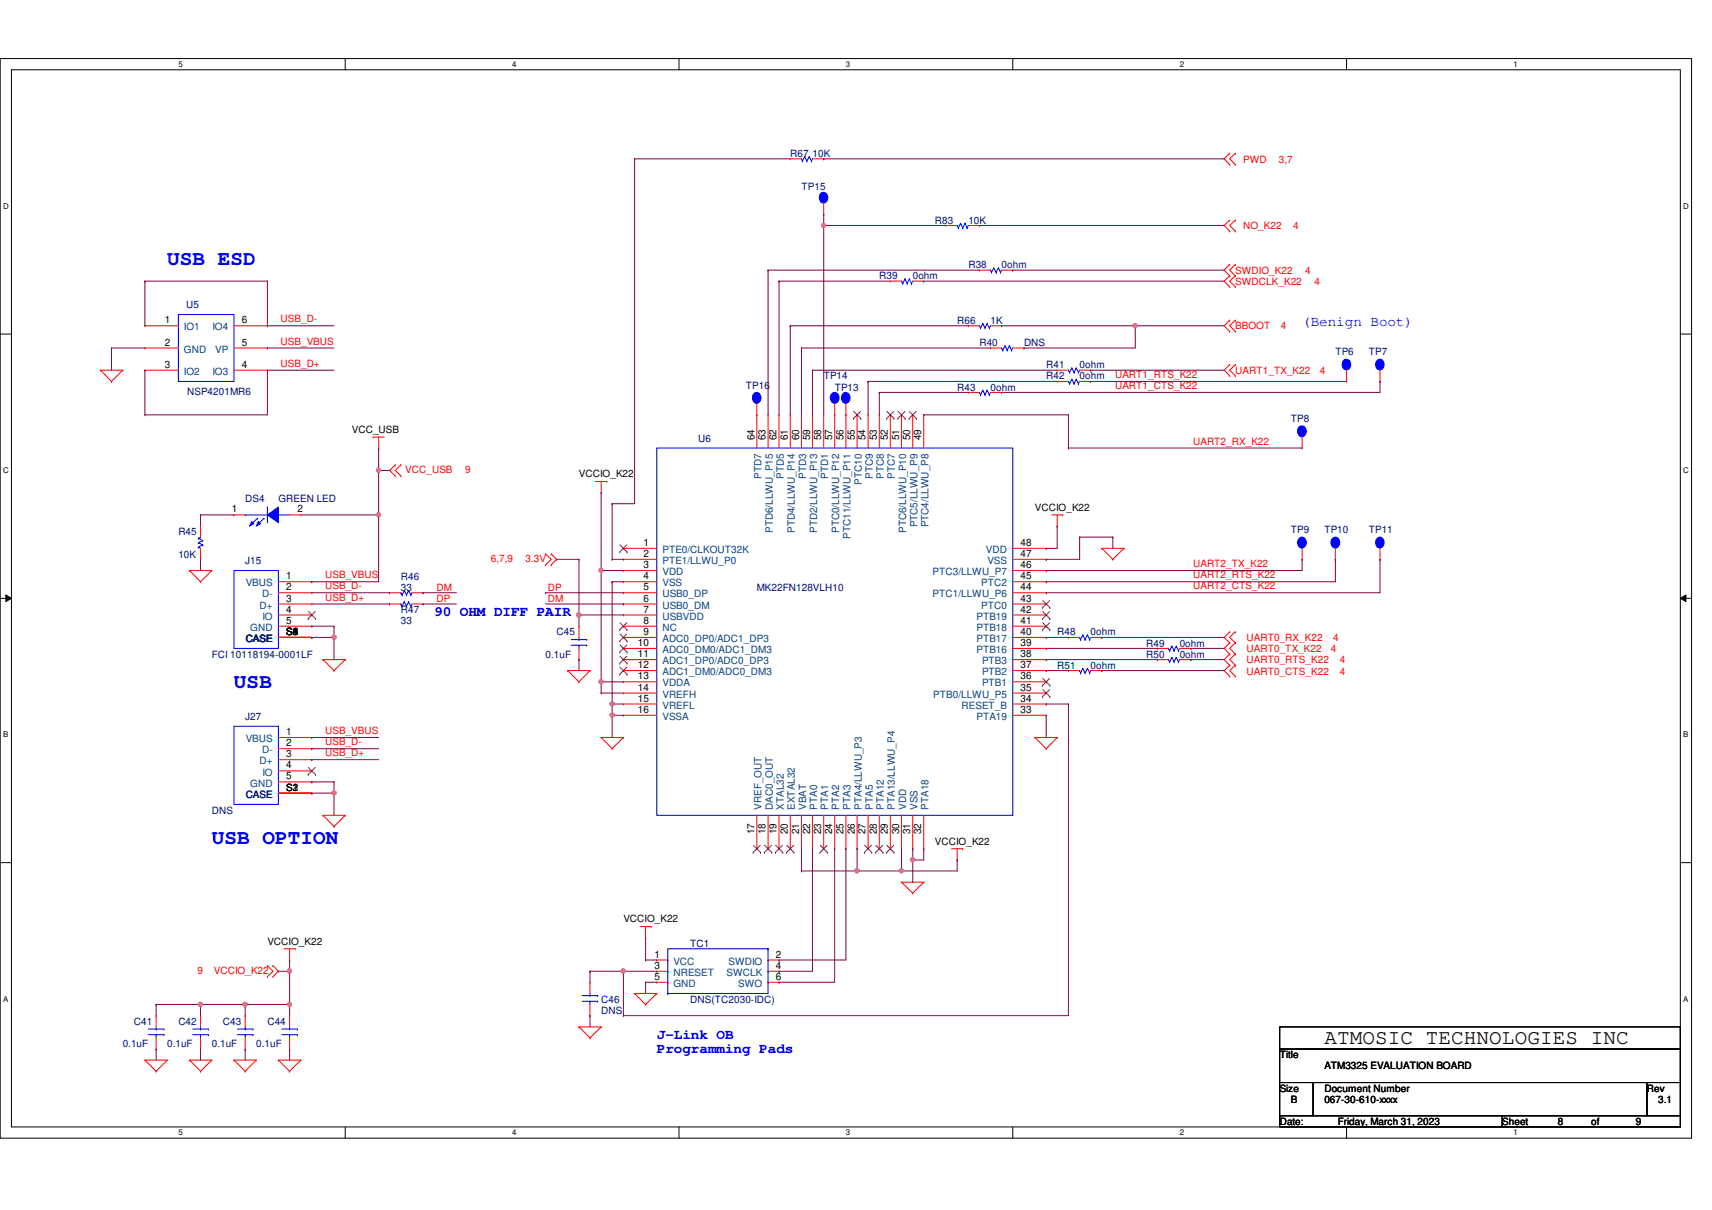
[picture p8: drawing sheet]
<svg xmlns="http://www.w3.org/2000/svg" width="297mm" height="210mm" viewBox="0 0 297 210" stroke-linecap="round" stroke-linejoin="round" font-family="sans-serif">
<defs><g id="words">
<g font-size="3.6" fill="#00f">
<text x="29" y="46">USB ESD</text>
<text x="40.6" y="119.3">USB</text>
<text x="36.7" y="146.4">USB OPTION</text>
</g>
<text font-size="3.6" x="229.8" y="181.1">ATMOSIC TECHNOLOGIES INC</text>
<g font-size="2.5" fill="#00f">
<text x="225.9" y="56.6">(Benign Boot)</text>
<text x="75.4" y="106.8">90 OHM DIFF PAIR</text>
<text x="114" y="180.2">J-Link OB</text>
<text x="114" y="182.7">Programming Pads</text>
</g>
<g font-size="1.7" fill="#00007f">
<text x="137.1" y="27.2">R67 10K</text>
<text x="139.1" y="33">TP15</text>
<text x="162.2" y="38.8">R83</text>
<text x="168" y="38.8">10K</text>
<text x="168" y="46.5">R38</text>
<text x="173.8" y="46.5">0ohm</text>
<text x="32.3" y="53.5">U5</text>
<text x="152.6" y="48.5">R39</text>
<text x="158.4" y="48.5">0ohm</text>
<text x="166.1" y="56.2">R66</text>
<text x="171.9" y="56.2">1K</text>
<text x="142.9" y="65.8">TP14</text>
<text x="169.9" y="60">R40</text>
<text x="177.7" y="60">DNS</text>
<text x="181.5" y="63.9">R41</text>
<text x="181.5" y="65.8">R42</text>
<text x="187.3" y="63.9">0ohm</text>
<text x="187.3" y="65.8">0ohm</text>
<text x="231.7" y="61.6">TP6</text>
<text x="237.5" y="61.6">TP7</text>
<text x="32.5" y="68.5">NSP4201MR6</text>
<text x="129.4" y="67.4">TP16</text>
<text x="144.8" y="67.8">TP13</text>
<text x="166.1" y="67.8">R43</text>
<text x="171.9" y="67.8">0ohm</text>
<text x="121.1" y="76.7">U6</text>
<text x="224" y="73.2">TP8</text>
<text x="42.5" y="87.1">DS4</text>
<text x="48.3" y="87.1">GREEN LED</text>
<text x="30.9" y="92.9">R45</text>
<text x="224" y="92.5">TP9</text>
<text x="229.8" y="92.5">TP10</text>
<text x="237.5" y="92.5">TP11</text>
<text x="30.9" y="96.7">10K</text>
<text x="42.5" y="97.9">J15</text>
<text x="69.6" y="100.6">R46</text>
<text x="69.6" y="102.5">33</text>
<text x="69.6" y="106.4">R47</text>
<text x="131.3" y="102.5">MK22FN128VLH10</text>
<text x="69.6" y="108.3">33</text>
<text x="96.6" y="110.2">C45</text>
<text x="183.4" y="110.2">R48</text>
<text x="189.2" y="110.2">0ohm</text>
<text x="198.9" y="112.2">R49</text>
<text x="204.7" y="112.2">0ohm</text>
<text x="36.7" y="114.1">FCI 10118194-0001LF</text>
<text x="94.7" y="114.1">0.1uF</text>
<text x="183.4" y="116">R51</text>
<text x="189.2" y="116">0ohm</text>
<text x="198.9" y="114.1">R50</text>
<text x="204.7" y="114.1">0ohm</text>
<text x="42.5" y="124.9">J27</text>
<text x="36.7" y="141.1">DNS</text>
<text x="119.8" y="164.3">TC1</text>
<text x="104.3" y="173.9">C46</text>
<text x="119.8" y="173.9">DNS(TC2030-IDC)</text>
<text x="23.2" y="177.8">C41</text>
<text x="30.9" y="177.8">C42</text>
<text x="38.6" y="177.8">C43</text>
<text x="46.4" y="177.8">C44</text>
<text x="104.3" y="175.9">DNS</text>
<text x="21.3" y="181.7">0.1uF</text>
<text x="29" y="181.7">0.1uF</text>
<text x="36.7" y="181.7">0.1uF</text>
<text x="44.4" y="181.7">0.1uF</text>
</g>
<g font-size="1.7" fill="#f00">
<text x="215.7" y="28.2">PWD</text>
<text x="221.9" y="28.2">3,7</text>
<text x="215.7" y="39.8">NO_K22</text>
<text x="224.4" y="39.8">4</text>
<text x="214.3" y="47.5">SWDIO_K22</text>
<text x="226.5" y="47.5">4</text>
<text x="214.3" y="49.4">SWDCLK_K22</text>
<text x="228" y="49.4">4</text>
<text x="48.7" y="55.9">USB_D-</text>
<text x="48.7" y="59.8">USB_VBUS</text>
<text x="214.3" y="57.1">BBOOT</text>
<text x="222.2" y="57.1">4</text>
<text x="48.7" y="63.6">USB_D+</text>
<text x="193.5" y="65.6">UART1_RTS_K22</text>
<text x="214.3" y="64.9">UART1_TX_K22</text>
<text x="229" y="64.9">4</text>
<text x="193.5" y="67.5">UART1_CTS_K22</text>
<text x="207" y="77.1">UART2_RX_K22</text>
<text x="70.3" y="82">VCC_USB</text>
<text x="80.7" y="82">9</text>
<text x="56.4" y="100.3">USB_VBUS</text>
<text x="85.2" y="97.5">6,7,9</text>
<text x="91.2" y="97.5">3.3V</text>
<text x="207" y="98.4">UART2_TX_K22</text>
<text x="207" y="100.3">UART2_RTS_K22</text>
<text x="56.4" y="102.2">USB_D-</text>
<text x="56.4" y="104.2">USB_D+</text>
<text x="75.7" y="102.4">DM</text>
<text x="75.7" y="104.4">DP</text>
<text x="95" y="102.4">DP</text>
<text x="95" y="104.4">DM</text>
<text x="207" y="102.2">UART2_CTS_K22</text>
<text x="216.3" y="111.2">UART0_RX_K22</text>
<text x="216.3" y="113.1">UART0_TX_K22</text>
<text x="230.9" y="113.1">4</text>
<text x="231.3" y="111.2">4</text>
<text x="216.3" y="115.1">UART0_RTS_K22</text>
<text x="216.3" y="117">UART0_CTS_K22</text>
<text x="232.5" y="115.1">4</text>
<text x="232.5" y="117">4</text>
<text x="56.4" y="127.3">USB_VBUS</text>
<text x="56.4" y="129.3">USB_D-</text>
<text x="56.4" y="131.2">USB_D+</text>
<text x="34.2" y="168.9">9</text>
<text x="37.1" y="168.9">VCCIO_K22</text>
</g>
<g font-size="1.7">
<text x="28.6" y="56.1">1</text>
<text x="28.6" y="59.9">2</text>
<text x="41.9" y="56.1">6</text>
<text x="41.9" y="59.9">5</text>
<text x="28.6" y="63.8">3</text>
<text x="41.9" y="63.8">4</text>
<text x="61" y="75.1">VCC_USB</text>
<text x="130.9" y="76.4" transform="rotate(-90 130.9 76.4)">64</text>
<text x="132.8" y="76.4" transform="rotate(-90 132.8 76.4)">63</text>
<text x="134.7" y="76.4" transform="rotate(-90 134.7 76.4)">62</text>
<text x="136.7" y="76.4" transform="rotate(-90 136.7 76.4)">61</text>
<text x="138.6" y="76.4" transform="rotate(-90 138.6 76.4)">60</text>
<text x="140.5" y="76.4" transform="rotate(-90 140.5 76.4)">59</text>
<text x="142.5" y="76.4" transform="rotate(-90 142.5 76.4)">58</text>
<text x="144.4" y="76.4" transform="rotate(-90 144.4 76.4)">57</text>
<text x="146.3" y="76.4" transform="rotate(-90 146.3 76.4)">56</text>
<text x="148.3" y="76.4" transform="rotate(-90 148.3 76.4)">55</text>
<text x="150.2" y="76.4" transform="rotate(-90 150.2 76.4)">54</text>
<text x="152.1" y="76.4" transform="rotate(-90 152.1 76.4)">53</text>
<text x="154" y="76.4" transform="rotate(-90 154 76.4)">52</text>
<text x="156" y="76.4" transform="rotate(-90 156 76.4)">51</text>
<text x="157.9" y="76.4" transform="rotate(-90 157.9 76.4)">50</text>
<text x="159.8" y="76.4" transform="rotate(-90 159.8 76.4)">49</text>
<text x="100.5" y="82.8">VCCIO_K22</text>
<text x="40.2" y="88.9">1</text>
<text x="51.6" y="88.9">2</text>
<text x="179.6" y="88.6">VCCIO_K22</text>
<text x="111.6" y="94.7">1</text>
<text x="177.1" y="94.7">48</text>
<text x="49.7" y="100.5">1</text>
<text x="111.6" y="96.6">2</text>
<text x="111.6" y="98.6">3</text>
<text x="111.6" y="100.5">4</text>
<text x="177.1" y="100.5">45</text>
<text x="177.1" y="98.6">46</text>
<text x="177.1" y="96.6">47</text>
<text x="49.7" y="102.4">2</text>
<text x="49.7" y="104.4">3</text>
<text x="49.7" y="106.3">4</text>
<text x="111.6" y="102.4">5</text>
<text x="111.6" y="104.4">6</text>
<text x="111.6" y="106.3">7</text>
<text x="177.1" y="106.3">42</text>
<text x="177.1" y="104.4">43</text>
<text x="177.1" y="102.4">44</text>
<text x="49.7" y="108.2">5</text>
<text x="49.7" y="110.2">S6</text>
<text x="50.8" y="110.2">5</text>
<text x="50.8" y="110.2">4</text>
<text x="50.8" y="110.2">3</text>
<text x="50.8" y="110.2">2</text>
<text x="50.8" y="110.2">1</text>
<text x="110.7" y="112.1">10</text>
<text x="111.6" y="108.2">8</text>
<text x="111.6" y="110.2">9</text>
<text x="177.1" y="112.1">39</text>
<text x="177.1" y="110.2">40</text>
<text x="177.1" y="108.2">41</text>
<text x="110.7" y="114">11</text>
<text x="110.7" y="115.9">12</text>
<text x="110.7" y="117.9">13</text>
<text x="110.7" y="119.8">14</text>
<text x="177.1" y="119.8">35</text>
<text x="177.1" y="117.9">36</text>
<text x="177.1" y="115.9">37</text>
<text x="177.1" y="114">38</text>
<text x="110.7" y="121.7">15</text>
<text x="110.7" y="123.7">16</text>
<text x="177.1" y="123.7">33</text>
<text x="177.1" y="121.7">34</text>
<text x="49.7" y="127.5">1</text>
<text x="49.7" y="129.5">2</text>
<text x="49.7" y="131.4">3</text>
<text x="49.7" y="133.3">4</text>
<text x="49.7" y="135.2">5</text>
<text x="49.7" y="137.2">S3</text>
<text x="50.8" y="137.2">2</text>
<text x="50.8" y="137.2">1</text>
<text x="130.9" y="144.7" transform="rotate(-90 130.9 144.7)">17</text>
<text x="132.8" y="144.7" transform="rotate(-90 132.8 144.7)">18</text>
<text x="134.7" y="144.7" transform="rotate(-90 134.7 144.7)">19</text>
<text x="136.7" y="144.7" transform="rotate(-90 136.7 144.7)">20</text>
<text x="138.6" y="144.7" transform="rotate(-90 138.6 144.7)">21</text>
<text x="140.5" y="144.7" transform="rotate(-90 140.5 144.7)">22</text>
<text x="142.5" y="144.7" transform="rotate(-90 142.5 144.7)">23</text>
<text x="144.4" y="144.7" transform="rotate(-90 144.4 144.7)">24</text>
<text x="146.3" y="144.7" transform="rotate(-90 146.3 144.7)">25</text>
<text x="148.3" y="144.7" transform="rotate(-90 148.3 144.7)">26</text>
<text x="150.2" y="144.7" transform="rotate(-90 150.2 144.7)">27</text>
<text x="152.1" y="144.7" transform="rotate(-90 152.1 144.7)">28</text>
<text x="154" y="144.7" transform="rotate(-90 154 144.7)">29</text>
<text x="156" y="144.7" transform="rotate(-90 156 144.7)">30</text>
<text x="157.9" y="144.7" transform="rotate(-90 157.9 144.7)">31</text>
<text x="159.8" y="144.7" transform="rotate(-90 159.8 144.7)">32</text>
<text x="162.2" y="146.5">VCCIO_K22</text>
<text x="108.2" y="160">VCCIO_K22</text>
<text x="46.4" y="163.9">VCCIO_K22</text>
<text x="113.5" y="166.1">1</text>
<text x="134.6" y="166.1">2</text>
<text x="113.5" y="168.1">3</text>
<text x="113.5" y="170">5</text>
<text x="134.6" y="168.1">4</text>
<text x="134.6" y="170">6</text>
<text x="222" y="183.6">Title</text>
<text x="229.8" y="185.5">ATM3325 EVALUATION BOARD</text>
<text x="222" y="189.4">Size</text>
<text x="224" y="191.3">B</text>
<text x="229.8" y="189.4">Document Number</text>
<text x="229.8" y="191.3">067-30-610-xxxx</text>
<text x="285.7" y="189.4">Rev</text>
<text x="287.7" y="191.3">3.1</text>
<text x="222" y="195.2">Date:</text>
<text x="232.1" y="195.2">Friday, March 31, 2023</text>
<text x="260.6" y="195.2">Sheet</text>
<text x="270.3" y="195.2">8</text>
<text x="276.1" y="195.2">of</text>
<text x="283.8" y="195.2">9</text>
</g>
<g font-size="1.7" fill="#00407f">
<text x="31.9" y="57.3">IO1</text>
<text x="36.9" y="57.3">IO4</text>
<text x="31.9" y="65">IO2</text>
<text x="31.9" y="61.2">GND</text>
<text x="36.9" y="65">IO3</text>
<text x="37.3" y="61.2">VP</text>
<text x="132.1" y="83.1" transform="rotate(-90 132.1 83.1)">PTD7</text>
<text x="136" y="83.1" transform="rotate(-90 136 83.1)">PTD5</text>
<text x="139.9" y="83.1" transform="rotate(-90 139.9 83.1)">PTD3</text>
<text x="143.7" y="83.1" transform="rotate(-90 143.7 83.1)">PTD1</text>
<text x="151.4" y="83.1" transform="rotate(-90 151.4 83.1)">PTC9</text>
<text x="153.4" y="83.1" transform="rotate(-90 153.4 83.1)">PTC8</text>
<text x="155.3" y="83.1" transform="rotate(-90 155.3 83.1)">PTC7</text>
<text x="149.5" y="84.1" transform="rotate(-90 149.5 84.1)">PTC10</text>
<text x="114.9" y="95.9">PTE0/CLKOUT32K</text>
<text x="134.1" y="92.5" transform="rotate(-90 134.1 92.5)">PTD6/LLWU_P15</text>
<text x="137.9" y="92.5" transform="rotate(-90 137.9 92.5)">PTD4/LLWU_P14</text>
<text x="141.8" y="92.5" transform="rotate(-90 141.8 92.5)">PTD2/LLWU_P13</text>
<text x="145.6" y="92.5" transform="rotate(-90 145.6 92.5)">PTC0/LLWU_P12</text>
<text x="147.6" y="93.4" transform="rotate(-90 147.6 93.4)">PTC11/LLWU_P11</text>
<text x="157.2" y="92.5" transform="rotate(-90 157.2 92.5)">PTC6/LLWU_P10</text>
<text x="159.2" y="91.5" transform="rotate(-90 159.2 91.5)">PTC5/LLWU_P9</text>
<text x="161.1" y="91.5" transform="rotate(-90 161.1 91.5)">PTC4/LLWU_P8</text>
<text x="171.1" y="95.9">VDD</text>
<text x="42.6" y="101.7">VBUS</text>
<text x="114.9" y="97.8">PTE1/LLWU_P0</text>
<text x="114.9" y="99.8">VDD</text>
<text x="114.9" y="101.7">VSS</text>
<text x="161.8" y="99.8">PTC3/LLWU_P7</text>
<text x="170.3" y="101.7">PTC2</text>
<text x="171.3" y="97.8">VSS</text>
<text x="45" y="105.6">D+</text>
<text x="45.5" y="103.6">D-</text>
<text x="45.5" y="107.5">IO</text>
<text x="114.9" y="103.6">USB0_DP</text>
<text x="114.9" y="105.6">USB0_DM</text>
<text x="114.9" y="107.5">USBVDD</text>
<text x="161.8" y="103.6">PTC1/LLWU_P6</text>
<text x="169.4" y="107.5">PTB19</text>
<text x="170.3" y="105.6">PTC0</text>
<text x="42.6" y="111.4">CASE</text>
<text x="43.4" y="109.4">GND</text>
<text x="114.9" y="109.4">NC</text>
<text x="114.9" y="111.4">ADC0_DP0/ADC1_DP3</text>
<text x="114.9" y="113.3">ADC0_DM0/ADC1_DM3</text>
<text x="169.4" y="113.3">PTB16</text>
<text x="169.4" y="111.4">PTB17</text>
<text x="169.4" y="109.4">PTB18</text>
<text x="114.9" y="115.2">ADC1_DP0/ADC0_DP3</text>
<text x="114.9" y="117.1">ADC1_DM0/ADC0_DM3</text>
<text x="114.9" y="119.1">VDDA</text>
<text x="170.4" y="119.1">PTB1</text>
<text x="170.4" y="117.1">PTB2</text>
<text x="170.4" y="115.2">PTB3</text>
<text x="114.9" y="121">VREFH</text>
<text x="114.9" y="122.9">VREFL</text>
<text x="114.9" y="124.9">VSSA</text>
<text x="161.9" y="121">PTB0/LLWU_P5</text>
<text x="166.8" y="122.9">RESET_B</text>
<text x="169.4" y="124.9">PTA19</text>
<text x="42.6" y="128.7">VBUS</text>
<text x="45.5" y="130.7">D-</text>
<text x="43.4" y="136.4">GND</text>
<text x="45" y="132.6">D+</text>
<text x="45.5" y="134.5">IO</text>
<text x="42.6" y="138.4">CASE</text>
<text x="132.1" y="140.5" transform="rotate(-90 132.1 140.5)">VREF_OUT</text>
<text x="134.1" y="140.5" transform="rotate(-90 134.1 140.5)">DAC0_OUT</text>
<text x="136" y="140.5" transform="rotate(-90 136 140.5)">XTAL32</text>
<text x="137.9" y="140.5" transform="rotate(-90 137.9 140.5)">EXTAL32</text>
<text x="139.9" y="140.5" transform="rotate(-90 139.9 140.5)">VBAT</text>
<text x="141.8" y="140.5" transform="rotate(-90 141.8 140.5)">PTA0</text>
<text x="143.7" y="140.5" transform="rotate(-90 143.7 140.5)">PTA1</text>
<text x="145.6" y="140.5" transform="rotate(-90 145.6 140.5)">PTA2</text>
<text x="147.6" y="140.5" transform="rotate(-90 147.6 140.5)">PTA3</text>
<text x="149.5" y="140.5" transform="rotate(-90 149.5 140.5)">PTA4/LLWU_P3</text>
<text x="151.4" y="140.5" transform="rotate(-90 151.4 140.5)">PTA5</text>
<text x="153.4" y="140.5" transform="rotate(-90 153.4 140.5)">PTA12</text>
<text x="155.3" y="140.5" transform="rotate(-90 155.3 140.5)">PTA13/LLWU_P4</text>
<text x="157.2" y="140.5" transform="rotate(-90 157.2 140.5)">VDD</text>
<text x="159.2" y="140.5" transform="rotate(-90 159.2 140.5)">VSS</text>
<text x="161.1" y="140.5" transform="rotate(-90 161.1 140.5)">PTA18</text>
<text x="116.8" y="167.3">VCC</text>
<text x="126.4" y="167.3">SWDIO</text>
<text x="116.8" y="169.3">NRESET</text>
<text x="116.8" y="171.2">GND</text>
<text x="126.1" y="169.3">SWCLK</text>
<text x="128.1" y="171.2">SWO</text>
</g>
<g font-size="1.4">
<text x="30.9" y="11.6">5</text>
<text x="88.9" y="11.6">4</text>
<text x="146.8" y="11.6">3</text>
<text x="204.7" y="11.6">2</text>
<text x="262.6" y="11.6">1</text>
<text x=".5" y="36.2">D</text>
<text x="292.1" y="36.2">D</text>
<text x=".5" y="82.1">C</text>
<text x="292.1" y="82.1">C</text>
<text x=".5" y="127.9">B</text>
<text x="292.1" y="127.9">B</text>
<text x=".5" y="173.8">A</text>
<text x="292.1" y="173.8">A</text>
<text x="30.9" y="196.9">5</text>
<text x="88.9" y="196.9">4</text>
<text x="146.8" y="196.9">3</text>
<text x="204.7" y="196.9">2</text>
<text x="262.6" y="196.9">1</text>
</g>
</g></defs>
<path d="M0 10.2h293.5v187.2h-293.5zM2 12.1h289.5v183.4h-289.5z" fill="none" stroke="#000" stroke-width=".17"/>
<g fill="#fff">
<path d="M30.9 10.4h.8v1.5h-.8z"/>
<path d="M30.9 195.7h.8v1.5h-.8z"/>
</g>
<path d="M59.9 10.2v1.9M59.9 195.5v1.9" fill="none" stroke="#000" stroke-width=".17"/>
<g fill="#fff">
<path d="M88.9 10.4h.7v1.5h-.7z"/>
<path d="M88.9 195.7h.7v1.5h-.7z"/>
</g>
<path d="M117.8 10.2v1.9M117.8 195.5v1.9" fill="none" stroke="#000" stroke-width=".17"/>
<g fill="#fff">
<path d="M146.8 10.4h.7v1.5h-.7z"/>
<path d="M146.8 195.7h.7v1.5h-.7z"/>
</g>
<path d="M175.7 10.2v1.9M175.7 195.5v1.9" fill="none" stroke="#000" stroke-width=".17"/>
<g fill="#fff">
<path d="M204.7 10.4h.7v1.5h-.7z"/>
<path d="M204.7 195.7h.7v1.5h-.7z"/>
</g>
<path d="M233.6 10.2v1.9M233.6 195.5v1.9" fill="none" stroke="#000" stroke-width=".17"/>
<g fill="#fff">
<path d="M262.6 10.4h.8v1.5h-.8z"/>
<path d="M262.6 195.7h.8v1.5h-.8z"/>
<path d="M.5 35h1v1.5h-1z"/>
<path d="M292.1 35h.9v1.5h-.9z"/>
<path d="M.5 80.9h1v1.5h-1z"/>
<path d="M292.1 80.9h.9v1.5h-.9z"/>
</g>
<path d="M0 58h2M291.5 58h2" fill="none" stroke="#000" stroke-width=".17"/>
<g fill="#fff">
<path d="M.5 126.7h.9v1.5h-.9z"/>
<path d="M292.1 126.7h.8v1.5h-.8z"/>
</g>
<path d="M0 103.8h2M1 103.2l1 .6-1 .6zM291.5 103.8l1-.6v1.2zM291.5 103.8h2" fill="none" stroke="#000" stroke-width=".17"/>
<path d="M1 103.2l1 .6-1 .6zM291.5 103.8l1-.6v1.2z" fill="#000"/>
<g fill="#fff">
<path d="M.5 172.6h.9v1.5h-.9z"/>
<path d="M292.1 172.6h.8v1.5h-.8z"/>
</g>
<path d="M0 149.6h2M291.5 149.6h2M222 178.1h69.5v3.9h-69.5zM222 182h69.5v5.8h-69.5zM222 187.8h5.8v5.7h-5.8zM222 193.5h38.6v2h-38.6zM227.8 187.8h57.9v5.7h-57.9zM260.6 193.5h30.9v2h-30.9zM285.7 187.8h5.8v5.7h-5.8z" fill="none" stroke="#000" stroke-width=".17"/>
<g fill="none" stroke="#f00" stroke-width=".17">
<path d="M164.1 39.1h.1M164.1 39.1h2M168 39.1h1.9M169.9 39.1h.1M213.4 26.6h.1M213.4 28.5h.1M213.4 38.2h.1M213.4 26.6l-1 1 1 .9M213.4 38.2l-1 .9 1 1M214.3 28.5h.1M214.3 26.6h.1M214.3 38.2h.1"/>
<path d="M214.3 26.6l-.9 1 .9 .9M214.3 38.2l-.9 .9 .9 1M213.4 40.1h.1M213.4 45.9h.1M213.4 47.8h.1M213.4 49.7h.1M213.4 55.5h.1M213.4 57.5h.1M213.4 45.9l-1 1 1 .9M213.4 47.8l-1 1 1 .9M213.4 55.5l-1 1 1 1M214.3 40.1h.1"/>
<path d="M214.3 47.8h.1M214.3 45.9h.1M214.3 49.7h.1M214.3 57.5h.1M214.3 55.5h.1M214.3 45.9l-.9 1 .9 .9M214.3 47.8l-.9 1 .9 .9M214.3 55.5l-.9 1 .9 1M17.4 64.2h.1M17.4 64.2h3.9M17.4 64.2l1.9 2M19.3 66.2h.1"/>
<path d="M21.3 64.2h.1M21.3 64.2l-2 2M64.7 75.8h.1M64.7 75.8h2M65.7 77.7h.1M65.7 75.8v1.9M213.4 63.2h.1M213.4 65.2h.1M213.4 63.2l-1 1 1 1M214.3 65.2h.1M214.3 63.2h.1M214.3 63.2l-.9 1 .9 1"/>
<path d="M32.9 99h.1M32.9 99h3.8M32.9 99l1.9 1.9M36.7 99h.1M36.7 99l-1.9 1.9M68.6 82.5h.1M68.6 80.6h.1M68.6 80.6l-1 1 1 .9M69.6 80.6h.1M69.6 82.5h.1M69.6 80.6l-1 1 1 .9M94.7 96.1h.1"/>
<path d="M94.7 98h.1M94.7 96.1l.9 .9-.9 1M95.6 98h.1M95.6 96.1h.1M95.6 96.1l1 .9-1 1M103.3 83.5h2M104.3 85.5h.1M104.3 83.5v2M105.3 83.5h.1M182.5 89.3h1.9M183.4 91.3h.1M183.4 89.3v2"/>
<path d="M184.4 89.3h.1M191.2 95.1h.1M191.2 95.1h3.8M191.2 95.1l1.9 1.9M193.1 97h.1M195 95.1h.1M195 95.1l-1.9 1.9M34.8 100.9h.1M56 114.4h.1M56 114.4h3.9M56 114.4l2 1.9M58 116.3h.1"/>
<path d="M59.9 114.4h.1M59.9 114.4l-1.9 1.9M98.5 116.3h.1M98.5 116.3h3.9M98.5 116.3l2 2M100.5 118.3h.1M102.4 116.3h.1M102.4 116.3l-1.9 2M213.4 109.6h.1M213.4 111.5h.1M213.4 113.5h.1M213.4 115.4h.1"/>
<path d="M213.4 117.3h.1M213.4 109.6l-1 1 1 .9M213.4 111.5l-1 1 1 1M213.4 113.5l-1 .9 1 1M213.4 115.4l-1 .9 1 1M214.3 111.5h.1M214.3 109.6h.1M214.3 113.5h.1M214.3 115.4h.1M214.3 117.3h.1M214.3 109.6l-.9 1 .9 .9M214.3 111.5l-.9 1 .9 1"/>
<path d="M214.3 113.5l-.9 .9 .9 1M214.3 115.4l-.9 .9 .9 1M104.3 127.9h.1M104.3 127.9h3.9M104.3 127.9l1.9 2M106.2 129.9h.1M108.2 127.9h.1M108.2 127.9l-2 2M179.6 127.9h.1M179.6 127.9h3.8M179.6 127.9l1.9 2M181.5 129.9h.1"/>
<path d="M183.4 127.9h.1M183.4 127.9l-1.9 2M56 141.4h.1M56 141.4h3.9M56 141.4l2 2M58 143.4h.1M59.9 141.4h.1M59.9 141.4l-1.9 2M156.4 153h.1M156.4 153h3.9M156.4 153l2 1.9M158.4 154.9h.1"/>
<path d="M160.3 153h.1M160.3 153l-1.9 1.9M165.1 147.2h1.9M166.1 149.2h.1M166.1 147.2v2M167 147.2h.1M46.4 167.5h.1M46.4 169.4h.1M46.4 167.5l1 1-1 .9M47.4 169.4h.1M47.4 167.5h.1M47.4 167.5l.9 1-.9 .9"/>
<path d="M49.3 164.6h1.9M50.2 166.5h.1M50.2 164.6v1.9M51.2 164.6h.1M100.5 178.1h.1M100.5 178.1h3.8M100.5 178.1l1.9 1.9M104.3 178.1h.1M104.3 178.1l-1.9 1.9M110.1 172.3h.1M110.1 172.3h3.9M110.1 172.3l1.9 1.9"/>
<path d="M111 160.7h2M112 162.7h.1M112 174.2h.1M112 160.7v2M113 160.7h.1M114 172.3h.1M114 172.3l-2 1.9M25.1 183.9h.1M25.1 183.9h3.9M25.1 183.9l2 1.9M27.1 185.8h.1M29 183.9h.1"/>
<path d="M29 183.9l-1.9 1.9M32.9 183.9h.1M32.9 183.9h3.8M32.9 183.9l1.9 1.9M34.8 185.8h.1M36.7 183.9h.1M36.7 183.9l-1.9 1.9M40.6 183.9h.1M40.6 183.9h3.8M40.6 183.9l1.9 1.9M42.5 185.8h.1M44.4 183.9h.1"/>
<path d="M44.4 183.9l-1.9 1.9M48.3 183.9h.1M48.3 183.9h3.9M48.3 183.9l1.9 1.9M50.2 185.8h.1M52.2 183.9h.1M52.2 183.9l-2 1.9M102.4 180h.1"/>
</g>
<g fill="none" stroke="#00f" stroke-width=".17">
<path d="M166.1 39.1h.1M166.1 39.1l.2 .4M166.3 39.5h.1M166.7 38.7h.1M166.7 38.7l.3 .8M166.7 38.7l-.4 .8M167 39.5h.1M167.4 38.7h.1M167.4 38.7l.4 .8M167.4 38.7l-.4 .8M167.8 39.5h.1M168 39.1l-.2 .4"/>
<path d="M42.5 89.3h.1M42.5 89.3h3.9M46.4 88h.1M46.4 88v2.7M48.3 89.3h.1M48.3 89.3h1.9"/>
</g>
<path d="M46.4 89.3l1.9-1.3v2.7z" fill-rule="evenodd" fill="#00f"/>
<path d="M46.4 89.3l1.9-1.3v2.7z" fill="none" stroke="#00f" stroke-width=".17"/>
<path d="M43.7 90.5l.4 .3-.8 .5z" fill-rule="evenodd" fill="#00f"/>
<path d="M43.7 90.5l.4 .3-.8 .5z" fill="none" stroke="#00f" stroke-width=".17"/>
<path d="M44.8 90.5l.4 .3-.8 .5z" fill-rule="evenodd" fill="#00f"/>
<path d="M44.7 89.9h.1M44.7 89.9l-1.2 1.2M44.8 90.5l.4 .3-.8 .5zM45.8 89.9h.1M45.8 89.9l-1.1 1.2" fill="none" stroke="#00f" stroke-width=".17"/>
<path d="M40.6 89.3h.1M40.6 89.3h1.9M50.2 89.3h2M52.2 89.3h.1" fill="none" stroke="#f00" stroke-width=".17"/>
<path d="M225.3 74.1a.75 .75 0 0 1 1-.1 .75 .75 0 0 1 .3 .8 .79 .79 0 0 1-.7 1 .79 .79 0 0 1-.8-1z" fill-rule="evenodd" fill="#00f"/>
<path d="M225.3 74.1a.75 .75 0 0 1 1-.1 .75 .75 0 0 1 .3 .8 .79 .79 0 0 1-.7 1 .79 .79 0 0 1-.8-1z" fill="none" stroke="#00f" stroke-width=".17"/>
<path d="M225.9 77.7h.1M225.9 75.8v1.9" fill="none" stroke="#f00" stroke-width=".17"/>
<path d="M130.8 68.3a.74 .74 0 0 1 .8-.1 .74 .74 0 0 1 .4 .8 .77 .77 0 0 1-.7 1 .77 .77 0 0 1-.7-1z" fill-rule="evenodd" fill="#00f"/>
<g fill="none" stroke="#00f" stroke-width=".17">
<path d="M156.4 48.8h.1M156.4 48.8l.2 .4M156.6 49.2h.1M157 48.4h.1M157 48.4l.4 .8M157 48.4l-.4 .8M157.4 49.2h.1M157.8 48.4h.1M157.8 48.4l.4 .8M157.8 48.4l-.4 .8M158.2 49.2h.1M158.4 48.8l-.2 .4"/>
<path d="M171.9 46.9h.1M171.9 46.9l.1 .3M172 47.2h.1M172.4 46.5h.1M172.4 46.5l.4 .7M172.4 46.5l-.4 .7M172.8 47.2h.1M173.2 46.5h.1M173.2 46.5l.4 .7M173.2 46.5l-.4 .7M173.6 47.2h.1M173.8 46.9l-.2 .3"/>
<path d="M130.8 68.3a.74 .74 0 0 1 .8-.1 .74 .74 0 0 1 .4 .8 .77 .77 0 0 1-.7 1 .77 .77 0 0 1-.7-1zM185.4 64.2h.1M185.4 64.2l.2 .4M185.6 64.6h.1M186 63.8h.1M186 63.8l.3 .8M186 63.8l-.4 .8M186.3 64.6h.1M186.7 63.8h.1M186.7 63.8l.4 .8M186.7 63.8l-.4 .8M187.1 64.6h.1"/>
<path d="M187.3 64.2l-.2 .4M101 173.7h2.7M101 172.7h2.7M102.4 172.7h.1M102.4 173.7h.1M102.4 172.3v.4M102.4 173.7v.5M103.7 173.7h.1M103.7 172.7h.1"/>
</g>
<g fill="none" stroke="#f00" stroke-width=".17">
<path d="M154.5 48.8h.1M154.5 48.8h1.9M158.4 48.8h1.9M160.3 48.8h.1M169.9 46.9h.1M169.9 46.9h2M173.8 46.9h1.9M175.7 46.9h.1M131.3 72h.1M131.3 70v2M183.4 64.2h.1M183.4 64.2h2"/>
<path d="M187.3 64.2h1.9M189.2 64.2h.1M102.4 170.4h.1M102.4 176.2h.1M102.4 170.4v1.9M102.4 174.2v2"/>
</g>
<path d="M238.9 93.5a.74 .74 0 0 1 .9-.2 .74 .74 0 0 1 .4 .8 .77 .77 0 0 1-.8 1 .77 .77 0 0 1-.7-1z" fill-rule="evenodd" fill="#00f"/>
<path d="M238.9 93.5a.74 .74 0 0 1 .9-.2 .74 .74 0 0 1 .4 .8 .77 .77 0 0 1-.8 1 .77 .77 0 0 1-.7-1z" fill="none" stroke="#00f" stroke-width=".17"/>
<path d="M239.4 97h.1M239.4 95.1v1.9" fill="none" stroke="#f00" stroke-width=".17"/>
<path d="M238.9 62.6a.75 .75 0 0 1 .9-.2 .75 .75 0 0 1 .4 .8 .76 .76 0 0 1-.8 1 .76 .76 0 0 1-.7-1z" fill-rule="evenodd" fill="#00f"/>
<g fill="none" stroke="#00f" stroke-width=".17">
<path d="M139.1 27.6h.1M139.1 27.6l.1 .3M139.2 27.9h.1M139.6 27.2h.1M139.6 27.2l.4 .7M139.6 27.2l-.4 .7M140 27.9h.1M140.4 27.2h.1M140.4 27.2l.4 .7M140.4 27.2l-.4 .7M140.8 27.9h.1M141 27.6l-.2 .3"/>
<path d="M238.9 62.6a.75 .75 0 0 1 .9-.2 .75 .75 0 0 1 .4 .8 .76 .76 0 0 1-.8 1 .76 .76 0 0 1-.7-1zM48.9 179.5h2.7M48.9 178.5h2.7M50.2 178.5h.1M50.2 179.5h.1M50.2 178.1v.4M50.2 179.5v.5M51.6 179.5h.1M51.6 178.5h.1"/>
</g>
<path d="M137.1 27.6h.1M137.1 27.6h2M141 27.6h1.9M142.9 27.6h.1M239.4 66.2h.1M239.4 64.2v2M50.2 176.2h.1M50.2 176.2v1.9M50.2 182h.1M50.2 180v2" fill="none" stroke="#f00" stroke-width=".17"/>
<path d="M225.3 93.5a.75 .75 0 0 1 1-.2 .75 .75 0 0 1 .3 .8 .79 .79 0 0 1-.7 1 .79 .79 0 0 1-.8-1z" fill-rule="evenodd" fill="#00f"/>
<path d="M225.3 93.5a.75 .75 0 0 1 1-.2 .75 .75 0 0 1 .3 .8 .79 .79 0 0 1-.7 1 .79 .79 0 0 1-.8-1z" fill="none" stroke="#00f" stroke-width=".17"/>
<path d="M225.9 97h.1M225.9 95.1v1.9" fill="none" stroke="#f00" stroke-width=".17"/>
<path d="M142.4 33.6a.75 .75 0 0 1 .9-.1 .75 .75 0 0 1 .3 .8 .76 .76 0 0 1-.7 .9 .76 .76 0 0 1-.7-.9z" fill-rule="evenodd" fill="#00f"/>
<g fill="none" stroke="#00f" stroke-width=".17">
<path d="M142.4 33.6a.75 .75 0 0 1 .9-.1 .75 .75 0 0 1 .3 .8 .76 .76 0 0 1-.7 .9 .76 .76 0 0 1-.7-.9zM169.9 56.5h.1M169.9 56.5l.2 .4M170.1 56.9h.1M170.5 56.1h.1M170.5 56.1l.4 .8M170.5 56.1l-.4 .8M170.9 56.9h.1M171.3 56.1h.1M171.3 56.1l.4 .8M171.3 56.1l-.4 .8M171.7 56.9h.1"/>
<path d="M171.9 56.5l-.2 .4M202.7 112.5h.1M202.7 112.5l.2 .4M202.9 112.9h.1M203.3 112.1h.1M203.3 112.1l.4 .8M203.3 112.1l-.4 .8M203.7 112.9h.1M204.1 112.1h.1M204.1 112.1l.4 .8M204.1 112.1l-.4 .8M204.5 112.9h.1"/>
<path d="M204.7 112.5l-.2 .4M33.4 179.5h2.7M33.4 178.5h2.7M34.8 178.5h.1M34.8 179.5h.1M34.8 178.1v.4M34.8 179.5v.5M36.1 179.5h.1M36.1 178.5h.1M115.9 172.3h.1M115.9 166.5h.1M115.9 168.5h.1"/>
<path d="M115.9 170.4h.1M133.3 164.6h.1M133.3 166.5h.1M133.3 168.5h.1M133.3 170.4h.1M133.3 164.6h-17.4v7.7M133.3 164.6v7.7h-17.4"/>
</g>
<g fill="none" stroke="#f00" stroke-width=".17">
<path d="M142.9 37.2h.1M142.9 35.3v1.9M168 56.5h.1M168 56.5h1.9M171.9 56.5h1.9M173.8 56.5h.1M200.8 112.5h.1M200.8 112.5h1.9M204.7 112.5h1.9M206.6 112.5h.1M34.8 176.2h.1M34.8 176.2v1.9"/>
<path d="M114 166.5h.1M114 168.5h.1M114 170.4h.1M114 166.5h1.9M114 168.5h1.9M114 170.4h1.9M133.3 166.5h1.9M133.3 168.5h1.9M133.3 170.4h1.9M135.2 166.5h.1M135.2 168.5h.1M135.2 170.4h.1"/>
<path d="M34.8 182h.1M34.8 180v2"/>
</g>
<path d="M144.3 68.3a.75 .75 0 0 1 .9-.1 .75 .75 0 0 1 .4 .8 .79 .79 0 0 1-.8 1 .79 .79 0 0 1-.7-1z" fill-rule="evenodd" fill="#00f"/>
<g fill="none" stroke="#00f" stroke-width=".17">
<path d="M114 77.7h61.7v63.7h-61.7zM144.3 68.3a.75 .75 0 0 1 .9-.1 .75 .75 0 0 1 .4 .8 .79 .79 0 0 1-.8 1 .79 .79 0 0 1-.7-1zM169.9 68.1h.1M169.9 68.1l.2 .4M170.1 68.5h.1M170.5 67.7h.1M170.5 67.7l.4 .8M170.5 67.7l-.4 .8M170.9 68.5h.1M171.3 67.7h.1M171.3 67.7l.4 .8M171.3 67.7l-.4 .8"/>
<path d="M171.7 68.5h.1M171.9 68.1l-.2 .4M185.4 66.2h.1M185.4 66.2l.2 .3M185.6 66.5h.1M186 65.8h.1M186 65.8l.3 .7M186 65.8l-.4 .7M186.3 66.5h.1M186.7 65.8h.1M186.7 65.8l.4 .7M186.7 65.8l-.4 .7"/>
<path d="M187.1 66.5h.1M187.3 66.2l-.2 .3M34.4 94.9h.1M34.4 94.1h.1M34.4 93.4h.1M34.4 94.9l.4 .2M34.4 94.1l.8 .4M34.4 93.4l.8 .4M34.8 93.2h.1M34.8 93.2l-.4 .2M35.2 94.5h.1M35.2 93.8h.1"/>
<path d="M35.2 94.5l-.8 .4M35.2 93.8l-.8 .3M40.6 99h7.7v13.5h-7.7zM202.7 114.4h.1M202.7 114.4l.2 .4M202.9 114.8h.1M203.3 114h.1M203.3 114l.4 .8M203.3 114l-.4 .8M203.7 114.8h.1M204.1 114h.1M204.1 114l.4 .8"/>
<path d="M204.1 114l-.4 .8M204.5 114.8h.1M204.7 114.4l-.2 .4"/>
</g>
<g fill="none" stroke="#f00" stroke-width=".17">
<path d="M131.3 72h.1M131.3 72v5.7M133.3 72h.1M133.3 72v5.7M135.2 72h.1M135.2 72v5.7M137.1 72h.1M137.1 72v5.7M139.1 72h.1M139.1 72v5.7M141 72h.1M141 72v5.7"/>
<path d="M142.9 72h.1M142.9 72v5.7M144.8 72h.1M144.8 70v7.7M146.8 72h.1M146.8 72v5.7M148.7 72h.1M148.7 72v5.7M150.6 72h.1M150.6 72v5.7M152.6 72h.1M152.6 72v5.7"/>
<path d="M154.5 72h.1M154.5 72v5.7M156.4 72h.1M156.4 72v5.7M158.4 72h.1M158.4 72v5.7M160.3 72h.1M160.3 72v5.7M168 68.1h.1M168 68.1h1.9M171.9 68.1h1.9M173.8 68.1h.1"/>
<path d="M183.4 66.2h.1M183.4 66.2h2M187.3 66.2h1.9M189.2 66.2h.1M34.8 97h.1M34.8 91.3h.1M34.8 91.3v1.9M34.8 95.1v1.9M108.2 95.1h.1M108.2 97h.1M108.2 99h.1M108.2 95.1h5.8"/>
<path d="M108.2 97h5.8M108.2 99h5.8M175.7 95.1h5.8M175.7 97h5.8M175.7 99h5.8M181.5 99h.1M181.5 97h.1M181.5 95.1h.1M48.3 100.9h5.8M48.3 102.8h5.8M48.3 104.8h5.8M48.3 106.7h5.8"/>
<path d="M48.3 108.6h5.8M48.3 110.6h5.8M54.1 100.9h.1M54.1 102.8h.1M54.1 104.8h.1M54.1 106.7h.1M54.1 108.6h.1M54.1 110.6h.1M108.2 100.9h.1M108.2 102.8h.1M108.2 104.8h.1M108.2 106.7h.1"/>
<path d="M108.2 108.6h.1M108.2 110.6h.1M108.2 112.5h.1M108.2 114.4h.1M108.2 116.3h.1M108.2 118.3h.1M108.2 100.9h5.8M108.2 102.8h5.8M108.2 104.8h5.8M108.2 106.7h5.8M108.2 108.6h5.8M108.2 110.6h5.8"/>
<path d="M108.2 112.5h5.8M108.2 114.4h5.8M108.2 116.3h5.8M108.2 118.3h5.8M175.7 100.9h5.8M175.7 102.8h5.8M175.7 104.8h5.8M175.7 106.7h5.8M175.7 108.6h5.8M175.7 110.6h5.8M175.7 112.5h5.8M175.7 114.4h5.8"/>
<path d="M175.7 116.3h5.8M175.7 118.3h5.8M181.5 118.3h.1M181.5 116.3h.1M181.5 114.4h.1M181.5 112.5h.1M181.5 110.6h.1M181.5 108.6h.1M181.5 106.7h.1M181.5 104.8h.1M181.5 102.8h.1M181.5 100.9h.1"/>
<path d="M200.8 114.4h.1M200.8 114.4h1.9M204.7 114.4h1.9M206.6 114.4h.1M108.2 120.2h.1M108.2 122.1h.1M108.2 124.1h.1M108.2 120.2h5.8M108.2 122.1h5.8M108.2 124.1h5.8M175.7 120.2h5.8M175.7 122.1h5.8"/>
<path d="M175.7 124.1h5.8M181.5 124.1h.1M181.5 122.1h.1M181.5 120.2h.1M131.3 147.2h.1M131.3 141.4v5.8M133.3 147.2h.1M133.3 141.4v5.8M135.2 147.2h.1M135.2 141.4v5.8M137.1 147.2h.1M137.1 141.4v5.8"/>
<path d="M139.1 147.2h.1M139.1 141.4v5.8M141 147.2h.1M141 141.4v5.8M142.9 147.2h.1M142.9 141.4v5.8M144.8 147.2h.1M144.8 141.4v5.8M146.8 147.2h.1M146.8 141.4v5.8M148.7 147.2h.1M148.7 141.4v5.8"/>
<path d="M150.6 147.2h.1M150.6 141.4v5.8M152.6 147.2h.1M152.6 141.4v5.8M154.5 147.2h.1M154.5 141.4v5.8M156.4 147.2h.1M156.4 141.4v5.8M158.4 147.2h.1M158.4 141.4v5.8M160.3 147.2h.1M160.3 141.4v5.8"/>
</g>
<g fill="none" stroke="#7f4000" stroke-width=".17">
<path d="M148.1 72.6h.1M148.1 71.4l1.2 1.2M149.3 71.4l-1.2 1.2M149.3 72.6h.1M153.8 72.6h.1M153.9 71.4l1.2 1.2M155.1 71.4l-1.3 1.2M155.1 72.6h.1M155.8 72.6h.1M155.8 71.4l1.3 1.2M157 71.4l-1.2 1.2M157.1 72.6h.1"/>
<path d="M157.7 72.6h.1M157.8 71.4l1.2 1.2M159 71.4l-1.3 1.2M159 72.6h.1M107.5 95.8h.1M107.6 94.5l1.2 1.3M108.8 94.5l-1.3 1.3M108.8 95.8h.1M53.5 107.3h.1M53.5 106.1l1.2 1.2M54.7 106.1l-1.2 1.2M54.7 107.3h.1"/>
<path d="M107.5 109.3h.1M107.5 111.2h.1M107.5 113.1h.1M107.5 115.1h.1M107.5 117h.1M107.6 108l1.2 1.3M107.6 110l1.2 1.2M107.6 111.9l1.2 1.2M107.6 113.8l1.2 1.3M107.6 115.7l1.2 1.3M108.8 108l-1.3 1.3M108.8 110l-1.3 1.2"/>
<path d="M108.8 111.9l-1.3 1.2M108.8 113.8l-1.3 1.3M108.8 115.7l-1.3 1.3M108.8 109.3h.1M108.8 111.2h.1M108.8 113.1h.1M108.8 115.1h.1M108.8 117h.1M180.9 118.9h.1M180.9 109.3h.1M180.9 107.3h.1M180.9 105.4h.1"/>
<path d="M180.9 119.6l1.3 1.3M180.9 117.7l1.3 1.2M180.9 108l1.3 1.3M180.9 106.1l1.3 1.2M180.9 104.2l1.3 1.2M182.1 108l-1.2 1.3M182.1 117.7l-1.2 1.2M182.1 119.6l-1.2 1.3M182.1 106.1l-1.2 1.2M182.1 104.2l-1.2 1.2M182.2 118.9h.1M182.2 109.3h.1"/>
<path d="M182.2 107.3h.1M182.2 105.4h.1M180.9 120.9h.1M182.2 120.9h.1M130.7 147.9h.1M130.7 146.6l1.2 1.3M131.9 146.6l-1.2 1.3M131.9 147.9h.1M132.6 147.9h.1M132.7 146.6l1.2 1.3M133.9 146.6l-1.3 1.3M133.9 147.9h.1"/>
<path d="M134.5 147.9h.1M134.6 146.6l1.2 1.3M135.8 146.6l-1.3 1.3M135.8 147.9h.1M136.5 147.9h.1M136.5 146.6l1.2 1.3M137.7 146.6l-1.2 1.3M137.7 147.9h.1M142.3 147.9h.1M142.3 146.6l1.2 1.3M143.5 146.6l-1.2 1.3M143.5 147.9h.1"/>
<path d="M150 147.9h.1M150 146.6l1.3 1.3M151.2 146.6l-1.2 1.3M151.3 147.9h.1M151.9 147.9h.1M152 146.6l1.2 1.3M153.2 146.6l-1.3 1.3M153.2 147.9h.1M153.8 147.9h.1M153.9 146.6l1.2 1.3M155.1 146.6l-1.3 1.3M155.1 147.9h.1"/>
</g>
<path d="M231.1 93.5a.75 .75 0 0 1 1-.2 .75 .75 0 0 1 .3 .8 .79 .79 0 0 1-.7 1 .79 .79 0 0 1-.8-1z" fill-rule="evenodd" fill="#00f"/>
<g fill="none" stroke="#00f" stroke-width=".17">
<path d="M231.1 93.5a.75 .75 0 0 1 1-.2 .75 .75 0 0 1 .3 .8 .79 .79 0 0 1-.7 1 .79 .79 0 0 1-.8-1zM69.6 102.8h.1M69.6 104.8h.1M69.6 102.8l.2 .4M69.6 104.8l.2 .4M69.8 103.2h.1M69.8 105.2h.1M70.1 102.4h.1M70.1 104.4h.1M70.1 102.4l.4 .8M70.1 102.4l-.3 .8M70.1 104.4l.4 .8"/>
<path d="M70.1 104.4l-.3 .8M70.5 103.2h.1M70.5 105.2h.1M70.9 102.4h.1M70.9 104.4h.1M70.9 102.4l.4 .8M70.9 102.4l-.4 .8M70.9 104.4l.4 .8M70.9 104.4l-.4 .8M71.3 103.2h.1M71.3 105.2h.1M71.5 102.8l-.2 .4"/>
<path d="M71.5 104.8l-.2 .4M187.3 116.3h.1M187.3 116.3l.2 .5M187.5 116.8h.1M187.9 116h.1M187.9 116l.4 .8M187.9 116l-.4 .8M188.3 116.8h.1M188.7 116h.1M188.7 116l.4 .8M188.7 116l-.4 .8M189.1 116.8h.1"/>
<path d="M189.2 116.3l-.1 .5"/>
</g>
<g fill="none" stroke="#f00" stroke-width=".17">
<path d="M231.7 97h.1M231.7 95.1v1.9M67.6 102.8h.1M67.6 104.8h.1M67.6 102.8h2M67.6 104.8h2M71.5 102.8h1.9M71.5 104.8h1.9M73.4 102.8h.1M73.4 104.8h.1M185.4 116.3h.1M185.4 116.3h1.9"/>
<path d="M189.2 116.3h2M191.2 116.3h.1"/>
</g>
<path d="M233.1 62.6a.75 .75 0 0 1 .9-.2 .75 .75 0 0 1 .4 .8 .76 .76 0 0 1-.8 1 .76 .76 0 0 1-.7-1z" fill-rule="evenodd" fill="#00f"/>
<path d="M233.1 62.6a.75 .75 0 0 1 .9-.2 .75 .75 0 0 1 .4 .8 .76 .76 0 0 1-.8 1 .76 .76 0 0 1-.7-1zM99.1 111.9h2.7M99.1 111h2.7M100.5 111h.1M100.5 111.9h.1M100.5 110.6v.4M100.5 111.9v.6M101.8 111.9h.1M101.8 111h.1M40.6 126h7.7v13.5h-7.7z" fill="none" stroke="#00f" stroke-width=".17"/>
<g fill="none" stroke="#f00" stroke-width=".17">
<path d="M233.6 66.2h.1M233.6 64.2v2M100.5 108.6h.1M100.5 114.4h.1M100.5 108.6v2M100.5 112.5v1.9M48.3 127.9h5.8M48.3 129.9h5.8M48.3 131.8h5.8M48.3 133.7h5.8M48.3 135.6h5.8M48.3 137.6h5.8"/>
<path d="M54.1 127.9h.1M54.1 129.9h.1M54.1 131.8h.1M54.1 133.7h.1M54.1 135.6h.1M54.1 137.6h.1"/>
</g>
<path d="M53.5 134.4h.1M53.5 133.1l1.2 1.3M54.7 133.1l-1.2 1.3M54.7 134.4h.1" fill="none" stroke="#7f4000" stroke-width=".17"/>
<path d="M146.2 68.3a.74 .74 0 0 1 .9-.1 .74 .74 0 0 1 .4 .8 .77 .77 0 0 1-.8 1 .77 .77 0 0 1-.7-1z" fill-rule="evenodd" fill="#00f"/>
<g fill="none" stroke="#00f" stroke-width=".17">
<path d="M30.9 54.6h9.7v11.6h-9.7zM174.4 60h.1M174.4 60l.3 .7M174.4 60l-.4 .7M175.1 60h.1M175.1 60l.4 .7M175.1 60l-.4 .7M146.2 68.3a.74 .74 0 0 1 .9-.1 .74 .74 0 0 1 .4 .8 .77 .77 0 0 1-.8 1 .77 .77 0 0 1-.7-1zM173.8 60.4h.1M173.8 60.4l.2 .3M174 60.7h.1M174.7 60.7h.1"/>
<path d="M175.5 60.7h.1M175.7 60.4l-.2 .3M187.3 110.6h.1M187.3 110.6l.2 .4M187.5 111h.1M187.9 110.2h.1M187.9 110.2l.4 .8M187.9 110.2l-.4 .8M188.3 111h.1M188.7 110.2h.1M188.7 110.2l.4 .8M188.7 110.2l-.4 .8"/>
<path d="M189.1 111h.1M189.2 110.6l-.1 .4M25.7 179.5h2.7M25.7 178.5h2.7M27.1 178.5h.1M27.1 179.5h.1M27.1 178.1v.4M27.1 179.5v.5M28.4 179.5h.1M28.4 178.5h.1M41.2 179.5h2.7M41.2 178.5h2.7"/>
<path d="M42.5 178.5h.1M42.5 179.5h.1M42.5 178.1v.4M42.5 179.5v.5M43.9 179.5h.1M43.9 178.5h.1"/>
</g>
<g fill="none" stroke="#f00" stroke-width=".17">
<path d="M25.1 56.5h.1M25.1 56.5h5.8M40.6 56.5h5.8M46.4 56.5h.1M25.1 64.2h.1M25.1 60.4h.1M25.1 60.4h5.8M25.1 64.2h5.8M40.6 60.4h5.8M40.6 64.2h5.8M46.4 64.2h.1M46.4 60.4h.1"/>
<path d="M146.8 72h.1M146.8 70v2M171.9 60.4h.1M171.9 60.4h1.9M175.7 60.4h2M177.7 60.4h.1M185.4 110.6h.1M185.4 110.6h1.9M189.2 110.6h2M191.2 110.6h.1M27.1 176.2h.1M27.1 176.2v1.9"/>
<path d="M42.5 176.2h.1M42.5 176.2v1.9M27.1 182h.1M27.1 180v2M42.5 182h.1M42.5 180v2"/>
</g>
<path d="M110.1 27.6h.1M110.1 27.6h27M110.1 27.6v59.8M142.9 27.6h.1M142.9 37.2h.1M142.9 39.1h.1M142.9 27.6h69.5M142.9 37.2v34.8M142.9 39.1h21.2" fill="none" stroke="#7f0040" stroke-width=".17"/>
<circle cx="142.9" cy="39.1" r=".38" fill="#f0f"/>
<circle cx="142.9" cy="39.1" r=".38" fill="none" stroke="#f0f" stroke-width=".17"/>
<g fill="none" stroke="#7f0040" stroke-width=".17">
<path d="M169.9 39.1h.1M169.9 39.1h42.5M25.1 48.8h.1M25.1 48.8v7.7M25.1 48.8h21.3M46.4 48.8h.1M46.4 56.5h.1M46.4 48.8v7.7M46.4 56.5h11.6M133.3 46.9h.1M133.3 46.9h36.6M133.3 46.9v25.1"/>
<path d="M135.2 48.8h.1M135.2 48.8h19.3M135.2 48.8v23.2M137.1 56.5h.1M137.1 56.5h30.9M137.1 56.5v15.5M160.3 48.8h.1M160.3 48.8h52.1M173.8 56.5h.1M173.8 56.5h38.6M175.7 46.9h.1M175.7 46.9h36.7"/>
<path d="M197 56.5h.1M197 56.5v3.9"/>
</g>
<circle cx="196.9" cy="56.5" r=".37" fill="#f0f"/>
<circle cx="196.9" cy="56.5" r=".37" fill="none" stroke="#f0f" stroke-width=".17"/>
<g fill="none" stroke="#7f0040" stroke-width=".17">
<path d="M19.3 60.4h.1M19.3 60.4v3.8M19.3 60.4h5.8M25.1 64.2h.1M25.1 72h.1M25.1 64.2v7.8M46.4 60.4h.1M46.4 64.2h.1M46.4 60.4h11.6M46.4 64.2v7.8h-21.3M46.4 64.2h11.6M65.7 77.7h.1"/>
<path d="M65.7 77.7v11.6M139.1 60.4h.1M139.1 60.4h32.8M139.1 60.4v11.6M141 64.2h.1M141 64.2h42.4M141 64.2v7.8M150.6 66.2h.1M150.6 66.2h32.8M150.6 66.2v5.8M152.6 68.1h.1M152.6 68.1h15.4"/>
<path d="M152.6 68.1v3.9M160.3 72h.1M160.3 72h25.1M173.8 68.1h.1M177.7 60.4h.1M177.7 60.4h19.3M185.4 72h.1M185.4 77.7h.1M185.4 72v5.7M185.4 77.7h40.5M189.2 64.2h.1M189.2 66.2h.1"/>
<path d="M189.2 64.2h23.2M189.2 66.2h44.4M239.4 66.2h.1M239.4 66.2v1.9h-65.6M65.7 81.6h.1M65.7 81.6h1.9"/>
</g>
<circle cx="65.7" cy="89.3" r=".37" fill="#f0f"/>
<circle cx="65.7" cy="89.3" r=".37" fill="none" stroke="#f0f" stroke-width=".17"/>
<circle cx="65.7" cy="81.6" r=".38" fill="#f0f"/>
<circle cx="65.7" cy="81.6" r=".38" fill="none" stroke="#f0f" stroke-width=".17"/>
<g fill="none" stroke="#7f0040" stroke-width=".17">
<path d="M34.8 89.3h.1M34.8 97h.1M34.8 89.3h5.8M34.8 89.3v2M34.8 97v2M52.2 89.3h13.5M65.7 89.3h.1M65.7 89.3v11.6M96.6 97h.1M96.6 97h3.9M100.5 97h.1M100.5 97v9.7"/>
<path d="M104.3 85.5h.1M104.3 85.5v13.5M106.2 87.4h.1M106.2 87.4v9.6M106.2 87.4h3.9M181.5 95.1h.1M183.4 91.3h.1M183.4 91.3v3.8h-1.9M187.3 93.2h.1M187.3 93.2v3.8M187.3 93.2h5.8M193.1 93.2h.1"/>
<path d="M193.1 93.2v1.9"/>
</g>
<circle cx="100.4" cy="106.7" r=".38" fill="#f0f"/>
<circle cx="100.4" cy="106.7" r=".38" fill="none" stroke="#f0f" stroke-width=".17"/>
<path d="M104.3 99h.1M104.3 99v19.3M106.2 97h.1M106.2 97h2M181.5 97h.1M181.5 97h5.8M225.9 97h.1M225.9 97v2M231.7 97h.1M231.7 97v3.9M239.4 97h.1M239.4 97v5.8" fill="none" stroke="#7f0040" stroke-width=".17"/>
<circle cx="104.3" cy="118.3" r=".37" fill="#f0f"/>
<circle cx="104.3" cy="118.3" r=".37" fill="none" stroke="#f0f" stroke-width=".17"/>
<circle cx="104.3" cy="98.9" r=".37" fill="#f0f"/>
<circle cx="104.3" cy="98.9" r=".37" fill="none" stroke="#f0f" stroke-width=".17"/>
<path d="M104.3 99h.1M104.3 99h3.9M181.5 99h.1M181.5 99h44.4M54.1 100.9h.1M54.1 100.9h11.6M106.2 100.9h.1M106.2 100.9v21.2" fill="none" stroke="#7f0040" stroke-width=".17"/>
<circle cx="106.2" cy="122.1" r=".37" fill="#f0f"/>
<circle cx="106.2" cy="122.1" r=".37" fill="none" stroke="#f0f" stroke-width=".17"/>
<g fill="none" stroke="#7f0040" stroke-width=".17">
<path d="M54.1 108.6h.1M54.1 110.6h.1M54.1 102.8h13.5M54.1 104.8h13.5M54.1 108.6h3.9M58 108.6h.1M58 108.6v2h-3.9M67.6 102.8h.1M67.6 104.8h.1M73.4 102.8h.1M73.4 104.8h.1M73.4 102.8h5.8"/>
<path d="M73.4 104.8h5.8M94.7 102.8h.1M94.7 102.8h13.5M94.7 104.8h13.5M100.5 106.7h.1M100.5 106.7v1.9M100.5 106.7h7.7M106.2 100.9h.1M106.2 100.9h2M108.2 104.8h.1M181.5 100.9h.1M181.5 102.8h.1"/>
<path d="M181.5 100.9h50.2M181.5 102.8h57.9"/>
</g>
<circle cx="58" cy="110.5" r=".38" fill="#f0f"/>
<circle cx="58" cy="110.5" r=".38" fill="none" stroke="#f0f" stroke-width=".17"/>
<g fill="none" stroke="#7f0040" stroke-width=".17">
<path d="M58 110.6h.1M58 110.6v3.8M100.5 114.4h.1M100.5 114.4v1.9M104.3 118.3h.1M104.3 118.3v1.9M104.3 118.3h3.9M181.5 110.6h.1M181.5 112.5h.1M181.5 114.4h.1M181.5 116.3h.1M181.5 110.6h3.9"/>
<path d="M181.5 112.5h19.3M181.5 114.4h19.3M181.5 116.3h3.9M191.2 110.6h.1M191.2 116.3h.1M191.2 110.6h21.2M191.2 116.3h21.2M206.6 112.5h.1M206.6 114.4h.1M206.6 112.5h5.8M206.6 114.4h5.8M104.3 120.2h.1"/>
<path d="M104.3 120.2h3.9M106.2 122.1h.1M106.2 124.1h.1M106.2 122.1v5.8M106.2 122.1h2M181.5 122.1h.1M181.5 122.1h3.9M185.4 122.1h.1M185.4 122.1v54.1"/>
</g>
<circle cx="106.2" cy="124.1" r=".37" fill="#f0f"/>
<circle cx="106.2" cy="124.1" r=".37" fill="none" stroke="#f0f" stroke-width=".17"/>
<path d="M106.2 124.1h.1M106.2 124.1h2M181.5 124.1h.1M181.5 124.1v3.8M50.2 166.5h.1M50.2 166.5v2" fill="none" stroke="#7f0040" stroke-width=".17"/>
<circle cx="50.2" cy="168.4" r=".38" fill="#f0f"/>
<circle cx="50.2" cy="168.4" r=".38" fill="none" stroke="#f0f" stroke-width=".17"/>
<g fill="none" stroke="#7f0040" stroke-width=".17">
<path d="M139.1 147.2h.1M139.1 147.2v3.9M141 147.2h.1M141 147.2v21.3M144.8 147.2h.1M144.8 147.2v23.2M146.8 147.2h.1M146.8 147.2v19.3M148.7 147.2h.1M148.7 147.2v3.9M156.4 147.2h.1M156.4 147.2v3.9"/>
<path d="M158.4 147.2h.1M158.4 147.2v2M160.3 147.2h.1M160.3 147.2v2M27.1 174.2h.1M27.1 174.2h15.4M27.1 174.2v2M34.8 174.2h.1M34.8 174.2v2M48.3 168.5h.1M48.3 168.5h1.9M50.2 168.5h.1"/>
<path d="M50.2 168.5v5.7"/>
</g>
<circle cx="42.5" cy="174.2" r=".38" fill="#f0f"/>
<circle cx="42.5" cy="174.2" r=".38" fill="none" stroke="#f0f" stroke-width=".17"/>
<circle cx="34.8" cy="174.2" r=".38" fill="#f0f"/>
<circle cx="34.8" cy="174.2" r=".38" fill="none" stroke="#f0f" stroke-width=".17"/>
<path d="M42.5 174.2h.1M42.5 174.2v2M42.5 174.2h7.7M50.2 174.2h.1M50.2 174.2v2" fill="none" stroke="#7f0040" stroke-width=".17"/>
<circle cx="50.2" cy="174.2" r=".38" fill="#f0f"/>
<circle cx="50.2" cy="174.2" r=".38" fill="none" stroke="#f0f" stroke-width=".17"/>
<path d="M158.4 149.2h.1M158.4 149.2v3.8" fill="none" stroke="#7f0040" stroke-width=".17"/>
<circle cx="158.3" cy="149.1" r=".38" fill="#f0f"/>
<circle cx="158.3" cy="149.1" r=".38" fill="none" stroke="#f0f" stroke-width=".17"/>
<path d="M139.1 151.1h.1M139.1 151.1h9.6M158.4 149.2h.1M158.4 149.2h1.9M166.1 149.2h.1M166.1 149.2v1.9" fill="none" stroke="#7f0040" stroke-width=".17"/>
<circle cx="148.7" cy="151.1" r=".37" fill="#f0f"/>
<circle cx="148.7" cy="151.1" r=".37" fill="none" stroke="#f0f" stroke-width=".17"/>
<path d="M148.7 151.1h.1M148.7 151.1h17.4M156.4 151.1h.1" fill="none" stroke="#7f0040" stroke-width=".17"/>
<circle cx="156.4" cy="151.1" r=".37" fill="#f0f"/>
<circle cx="156.4" cy="151.1" r=".37" fill="none" stroke="#f0f" stroke-width=".17"/>
<g fill="none" stroke="#7f0040" stroke-width=".17">
<path d="M102.4 168.5h.1M102.4 168.5v1.9M102.4 168.5h11.6M108.2 168.5h.1M108.2 168.5v7.7M112 162.7h.1M112 166.5h.1M112 162.7v3.8M112 166.5h2M135.2 166.5h.1M135.2 166.5h11.6M27.1 182h.1"/>
<path d="M27.1 182v1.9M34.8 182h.1M34.8 182v1.9M42.5 182h.1M42.5 182v1.9M50.2 182h.1M50.2 182v1.9"/>
</g>
<circle cx="108.1" cy="168.4" r=".38" fill="#f0f"/>
<circle cx="108.1" cy="168.4" r=".38" fill="none" stroke="#f0f" stroke-width=".17"/>
<g fill="none" stroke="#7f0040" stroke-width=".17">
<path d="M54.1 127.9h.1M54.1 129.9h.1M54.1 131.8h.1M54.1 135.6h.1M54.1 127.9h11.6M54.1 129.9h11.6M54.1 131.8h11.6M54.1 135.6h3.9M58 135.6h.1M58 137.6h.1M58 135.6v5.8M102.4 176.2h.1"/>
<path d="M102.4 176.2v1.9M108.2 176.2h.1M108.2 176.2h77.2M112 170.4h.1M112 170.4h2M112 170.4v1.9M135.2 168.5h.1M135.2 170.4h.1M135.2 168.5h5.8M135.2 170.4h9.6"/>
</g>
<circle cx="58" cy="137.6" r=".37" fill="#f0f"/>
<circle cx="58" cy="137.6" r=".37" fill="none" stroke="#f0f" stroke-width=".17"/>
<path d="M54.1 137.6h.1M54.1 137.6h3.9" fill="none" stroke="#7f0040" stroke-width=".17"/>
<circle cx="142.9" cy="39.1" r=".38" fill="#f0f"/>
<circle cx="142.9" cy="39.1" r=".38" fill="none" stroke="#f0f" stroke-width=".17"/>
<circle cx="196.9" cy="56.5" r=".37" fill="#f0f"/>
<circle cx="196.9" cy="56.5" r=".37" fill="none" stroke="#f0f" stroke-width=".17"/>
<circle cx="65.7" cy="89.3" r=".37" fill="#f0f"/>
<circle cx="65.7" cy="89.3" r=".37" fill="none" stroke="#f0f" stroke-width=".17"/>
<circle cx="65.7" cy="81.6" r=".38" fill="#f0f"/>
<circle cx="65.7" cy="81.6" r=".38" fill="none" stroke="#f0f" stroke-width=".17"/>
<circle cx="100.4" cy="106.7" r=".38" fill="#f0f"/>
<circle cx="100.4" cy="106.7" r=".38" fill="none" stroke="#f0f" stroke-width=".17"/>
<circle cx="104.3" cy="118.3" r=".37" fill="#f0f"/>
<circle cx="104.3" cy="118.3" r=".37" fill="none" stroke="#f0f" stroke-width=".17"/>
<circle cx="104.3" cy="98.9" r=".37" fill="#f0f"/>
<circle cx="104.3" cy="98.9" r=".37" fill="none" stroke="#f0f" stroke-width=".17"/>
<circle cx="106.2" cy="122.1" r=".37" fill="#f0f"/>
<circle cx="106.2" cy="122.1" r=".37" fill="none" stroke="#f0f" stroke-width=".17"/>
<circle cx="58" cy="110.5" r=".38" fill="#f0f"/>
<circle cx="58" cy="110.5" r=".38" fill="none" stroke="#f0f" stroke-width=".17"/>
<circle cx="106.2" cy="124.1" r=".37" fill="#f0f"/>
<circle cx="106.2" cy="124.1" r=".37" fill="none" stroke="#f0f" stroke-width=".17"/>
<circle cx="50.2" cy="168.4" r=".38" fill="#f0f"/>
<circle cx="50.2" cy="168.4" r=".38" fill="none" stroke="#f0f" stroke-width=".17"/>
<circle cx="42.5" cy="174.2" r=".38" fill="#f0f"/>
<circle cx="42.5" cy="174.2" r=".38" fill="none" stroke="#f0f" stroke-width=".17"/>
<circle cx="34.8" cy="174.2" r=".38" fill="#f0f"/>
<circle cx="34.8" cy="174.2" r=".38" fill="none" stroke="#f0f" stroke-width=".17"/>
<circle cx="50.2" cy="174.2" r=".38" fill="#f0f"/>
<circle cx="50.2" cy="174.2" r=".38" fill="none" stroke="#f0f" stroke-width=".17"/>
<circle cx="158.3" cy="149.1" r=".38" fill="#f0f"/>
<circle cx="158.3" cy="149.1" r=".38" fill="none" stroke="#f0f" stroke-width=".17"/>
<circle cx="148.7" cy="151.1" r=".37" fill="#f0f"/>
<circle cx="148.7" cy="151.1" r=".37" fill="none" stroke="#f0f" stroke-width=".17"/>
<circle cx="156.4" cy="151.1" r=".37" fill="#f0f"/>
<circle cx="156.4" cy="151.1" r=".37" fill="none" stroke="#f0f" stroke-width=".17"/>
<circle cx="108.1" cy="168.4" r=".38" fill="#f0f"/>
<circle cx="108.1" cy="168.4" r=".38" fill="none" stroke="#f0f" stroke-width=".17"/>
<circle cx="58" cy="137.6" r=".37" fill="#f0f"/>
<circle cx="58" cy="137.6" r=".37" fill="none" stroke="#f0f" stroke-width=".17"/>
<use href="#words"/>
</svg>
